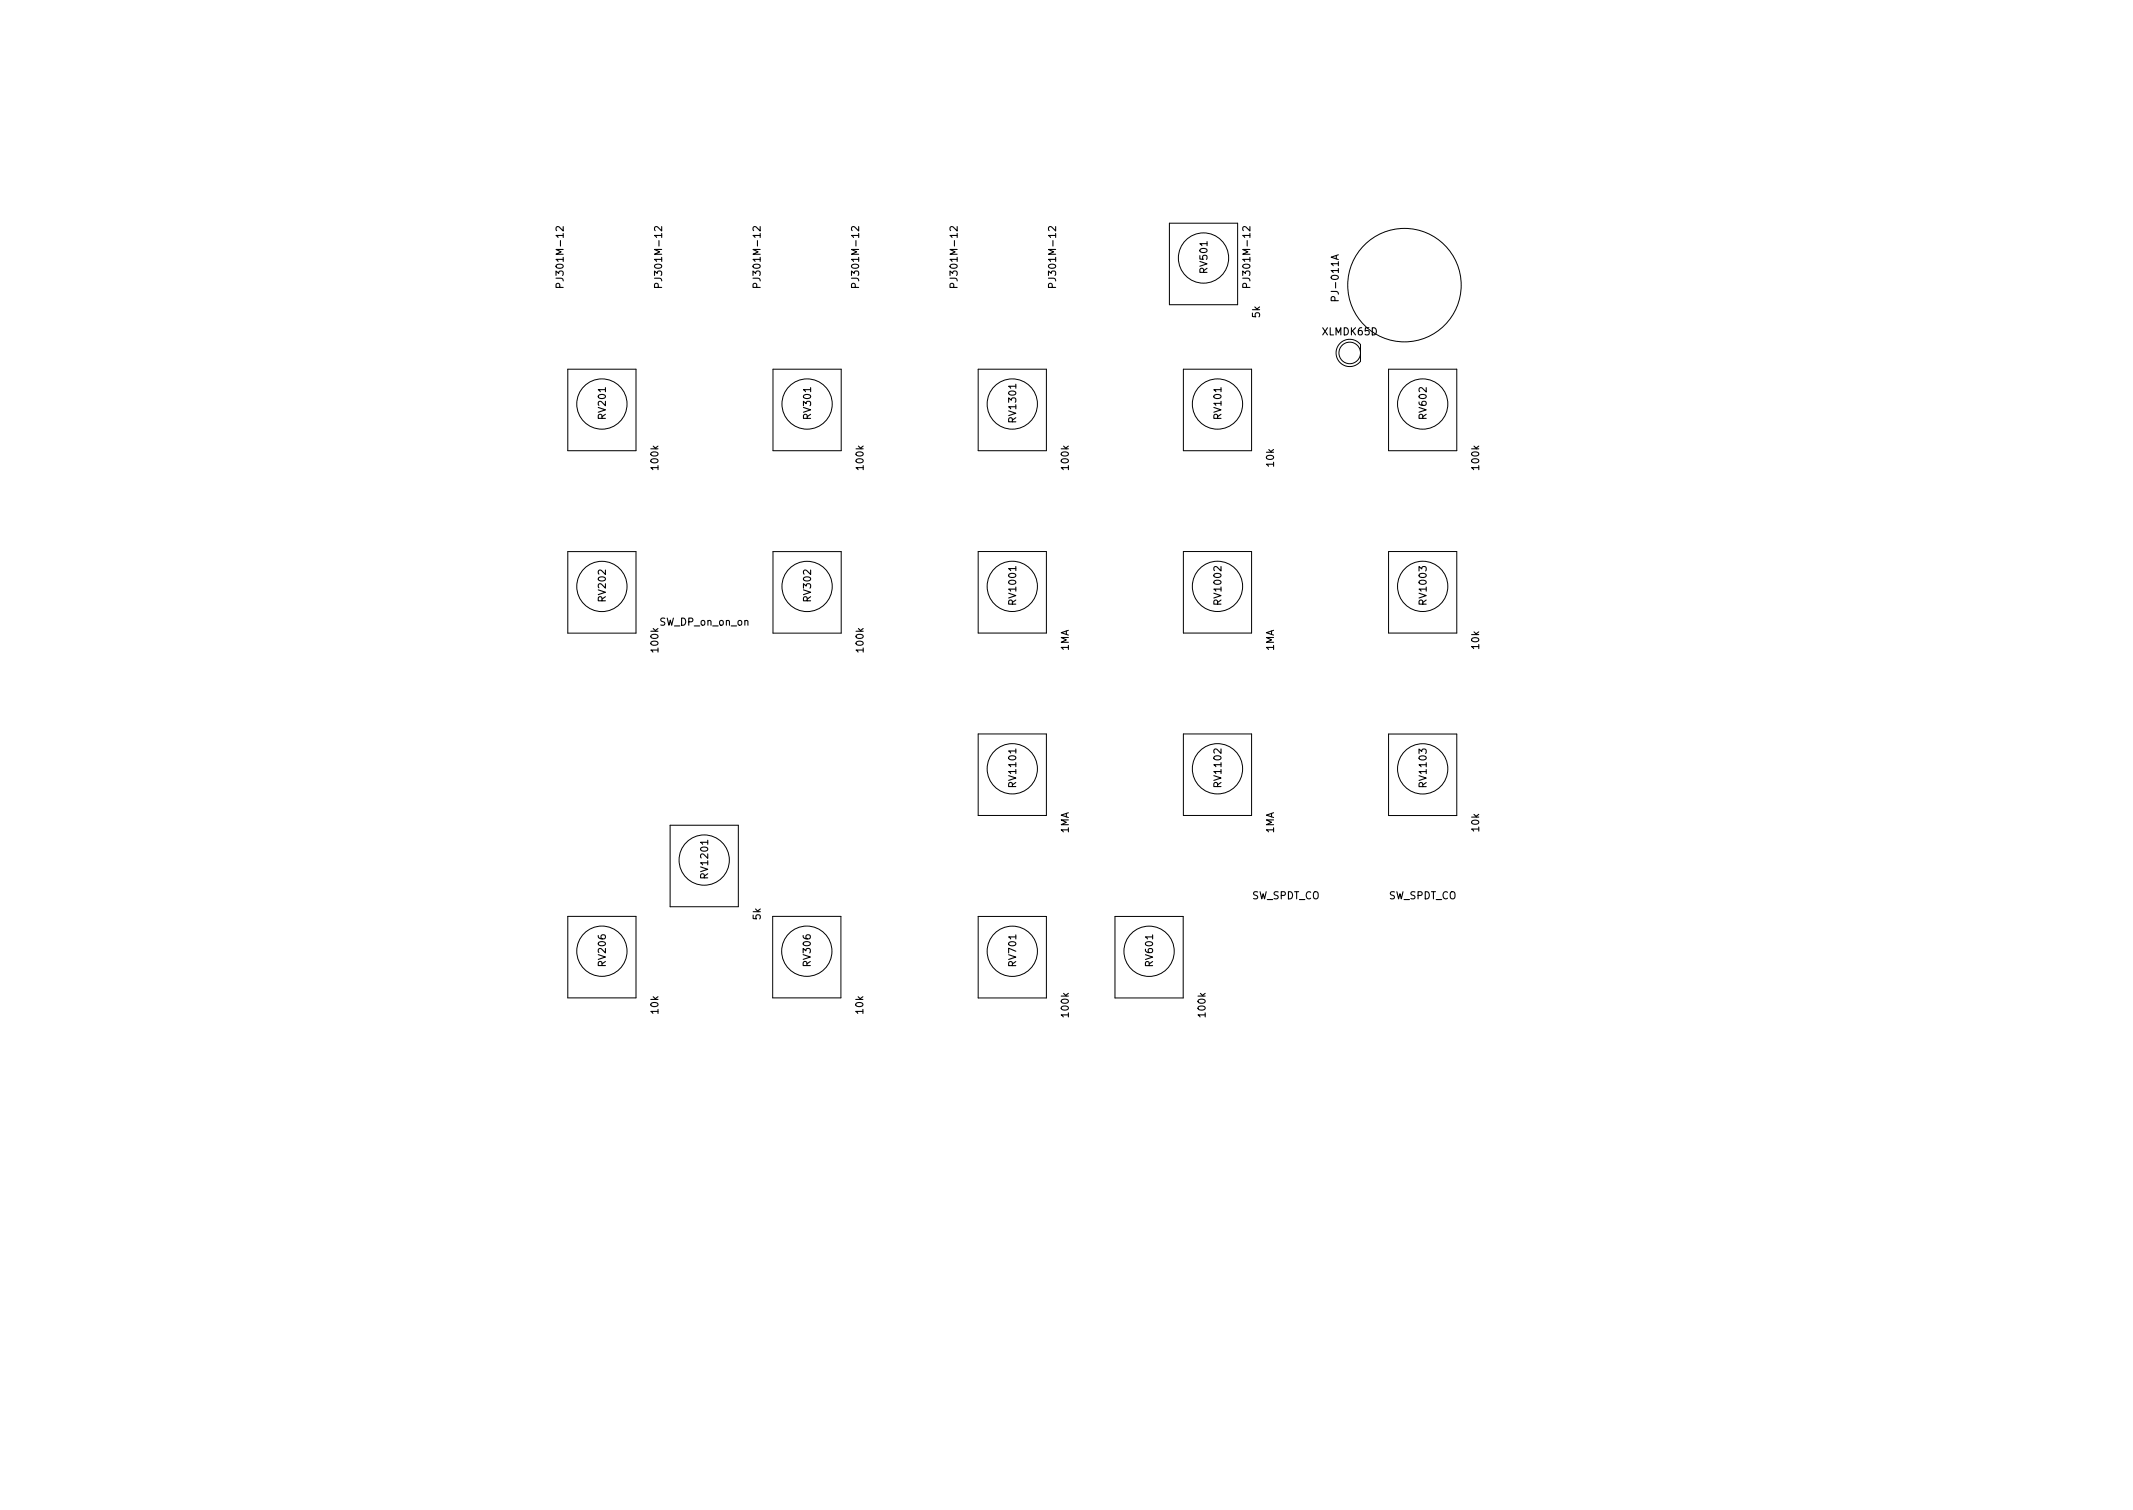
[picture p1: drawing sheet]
<svg xmlns="http://www.w3.org/2000/svg" width="297mm" height="210mm" viewBox="0 0 297 210" stroke-linecap="round" stroke-linejoin="round" font-family="sans-serif">
<defs><g id="words">
<g font-size="1.4">
<text x="78.5" y="39.4" transform="rotate(-90 78.5 39.4)">PJ301M-12</text>
<text x="92.2" y="39.4" transform="rotate(-90 92.2 39.4)">PJ301M-12</text>
<text x="105.9" y="39.4" transform="rotate(-90 105.9 39.4)">PJ301M-12</text>
<text x="119.6" y="39.4" transform="rotate(-90 119.6 39.4)">PJ301M-12</text>
<text x="133.3" y="39.4" transform="rotate(-90 133.3 39.4)">PJ301M-12</text>
<text x="147.1" y="39.4" transform="rotate(-90 147.1 39.4)">PJ301M-12</text>
<text x="168.1" y="37.9" transform="rotate(-90 168.1 37.9)">RV501</text>
<text x="174.1" y="39.4" transform="rotate(-90 174.1 39.4)">PJ301M-12</text>
<text x="186.4" y="41.5" transform="rotate(-90 186.4 41.5)">PJ-011A</text>
<text x="175.5" y="44.2" transform="rotate(-90 175.5 44.2)">5k</text>
<text x="184.2" y="46.7">XLMDK65D</text>
<text x="84.4" y="58.3" transform="rotate(-90 84.4 58.3)">RV201</text>
<text x="112.9" y="58.3" transform="rotate(-90 112.9 58.3)">RV301</text>
<text x="141.5" y="58.7" transform="rotate(-90 141.5 58.7)">RV1301</text>
<text x="170.1" y="58.3" transform="rotate(-90 170.1 58.3)">RV101</text>
<text x="198.7" y="58.3" transform="rotate(-90 198.7 58.3)">RV602</text>
<text x="91.7" y="65.3" transform="rotate(-90 91.7 65.3)">100k</text>
<text x="120.3" y="65.3" transform="rotate(-90 120.3 65.3)">100k</text>
<text x="148.8" y="65.3" transform="rotate(-90 148.8 65.3)">100k</text>
<text x="177.4" y="64.9" transform="rotate(-90 177.4 64.9)">10k</text>
<text x="206" y="65.3" transform="rotate(-90 206 65.3)">100k</text>
<text x="84.4" y="83.7" transform="rotate(-90 84.4 83.7)">RV202</text>
<text x="112.9" y="83.7" transform="rotate(-90 112.9 83.7)">RV302</text>
<text x="91.9" y="87.1">SW_DP_on_on_on</text>
<text x="141.5" y="84" transform="rotate(-90 141.5 84)">RV1001</text>
<text x="170.1" y="84" transform="rotate(-90 170.1 84)">RV1002</text>
<text x="198.7" y="84" transform="rotate(-90 198.7 84)">RV1003</text>
<text x="91.7" y="90.7" transform="rotate(-90 91.7 90.7)">100k</text>
<text x="120.3" y="90.7" transform="rotate(-90 120.3 90.7)">100k</text>
<text x="148.8" y="90.6" transform="rotate(-90 148.8 90.6)">1MA</text>
<text x="177.4" y="90.6" transform="rotate(-90 177.4 90.6)">1MA</text>
<text x="206" y="90.3" transform="rotate(-90 206 90.3)">10k</text>
<text x="141.5" y="109.4" transform="rotate(-90 141.5 109.4)">RV1101</text>
<text x="170.1" y="109.4" transform="rotate(-90 170.1 109.4)">RV1102</text>
<text x="198.7" y="109.5" transform="rotate(-90 198.7 109.5)">RV1103</text>
<text x="148.8" y="116" transform="rotate(-90 148.8 116)">1MA</text>
<text x="177.4" y="116" transform="rotate(-90 177.4 116)">1MA</text>
<text x="206" y="115.7" transform="rotate(-90 206 115.7)">10k</text>
<text x="98.6" y="122.2" transform="rotate(-90 98.6 122.2)">RV1201</text>
<text x="174.3" y="125.2">SW_SPDT_CO</text>
<text x="193.3" y="125.2">SW_SPDT_CO</text>
<text x="105.9" y="128" transform="rotate(-90 105.9 128)">5k</text>
<text x="84.4" y="134.5" transform="rotate(-90 84.4 134.5)">RV206</text>
<text x="112.9" y="134.5" transform="rotate(-90 112.9 134.5)">RV306</text>
<text x="141.5" y="134.5" transform="rotate(-90 141.5 134.5)">RV701</text>
<text x="160.6" y="134.5" transform="rotate(-90 160.6 134.5)">RV601</text>
<text x="91.7" y="141.1" transform="rotate(-90 91.7 141.1)">10k</text>
<text x="120.2" y="141.1" transform="rotate(-90 120.2 141.1)">10k</text>
<text x="148.8" y="141.5" transform="rotate(-90 148.8 141.5)">100k</text>
<text x="167.9" y="141.5" transform="rotate(-90 167.9 141.5)">100k</text>
</g>
</g></defs>
<g fill="none" stroke="#000" stroke-width=".15">
<path d="M78.4 31.5v.7l-.7-.7-.3 .2 .1 .4M92.1 31.5v.7l-.7-.7-.3 .2 .1 .4M105.9 31.5v.7l-.8-.7-.2 .2 .1 .4M119.6 31.5v.7l-.7-.7-.3 .2 .1 .4M133.3 31.5v.7l-.7-.7-.3 .2 .1 .4M147 31.5v.7l-.7-.7-.3 .2 .1 .4M174.1 31.5v.7l-.8-.7-.2 .2 .1 .4M186.4 35.5l-1 .3 1 .3M78 40l-.1-.5h-.1h-.3l-.1 .5h1M91.7 40l-.1-.5h-.1h-.3l-.1 .5h1M105.4 40l-.1-.5h-.1h-.2l-.1 .5h1M119.1 40v-.5h-.2h-.2l-.1 .5h1"/>
<path d="M132.8 40v-.5h-.2h-.2l-.1 .5h1M146.5 40v-.5h-.2h-.2l-.1 .5h1M173.6 40l-.1-.5h-.1h-.2l-.1 .5h1"/>
</g>
<g fill="none" stroke="#000" stroke-width=".14">
<path d="M162.9 31.1h9.4v11.3h-9.4zM79.1 51.4h9.5v11.4h-9.5zM107.6 51.4h9.5v11.4h-9.5zM136.2 51.4h9.5v11.4h-9.5zM164.8 51.4h9.5v11.4h-9.5zM186.7 47.8a1.9 1.9 0 0 1 2.8 .2v2.3a1.9 1.9 0 0 1-2.8 .2 1.9 1.9 0 0 1 0-2.7zM193.4 51.4h9.5v11.4h-9.5zM79.1 76.8h9.5v11.4h-9.5zM107.6 76.8h9.5v11.4h-9.5zM136.2 76.8h9.5v11.3h-9.5zM164.8 76.8h9.5v11.3h-9.5zM193.4 76.8h9.5v11.3h-9.5z"/>
<path d="M93.3 114.9h9.5v11.4h-9.5zM136.2 102.2h9.5v11.3h-9.5zM164.8 102.2h9.5v11.3h-9.5zM193.4 102.2h9.5v11.4h-9.5zM79.1 127.6h9.5v11.3h-9.5zM107.6 127.6h9.5v11.3h-9.5zM136.2 127.6h9.5v11.4h-9.5zM155.3 127.6h9.5v11.4h-9.5z"/>
<circle cx="167.6" cy="35.9" r="3.5"/>
<circle cx="195.6" cy="39.7" r="7.9"/>
<circle cx="83.8" cy="56.3" r="3.5"/>
<circle cx="112.4" cy="56.3" r="3.5"/>
<circle cx="141" cy="56.3" r="3.5"/>
<circle cx="169.5" cy="56.3" r="3.5"/>
<circle cx="188" cy="49.1" r="1.5"/>
<circle cx="198.1" cy="56.3" r="3.5"/>
<circle cx="83.8" cy="81.7" r="3.5"/>
<circle cx="112.4" cy="81.7" r="3.5"/>
<circle cx="141" cy="81.6" r="3.5"/>
<circle cx="169.5" cy="81.6" r="3.5"/>
<circle cx="198.1" cy="81.6" r="3.5"/>
<circle cx="98.1" cy="119.8" r="3.5"/>
<circle cx="141" cy="107" r="3.5"/>
<circle cx="169.5" cy="107" r="3.5"/>
<circle cx="198.1" cy="107.1" r="3.5"/>
<circle cx="83.8" cy="132.4" r="3.5"/>
<circle cx="112.4" cy="132.4" r="3.5"/>
<circle cx="141" cy="132.5" r="3.5"/>
<circle cx="160" cy="132.5" r="3.5"/>
</g>
<use href="#words"/>
</svg>
